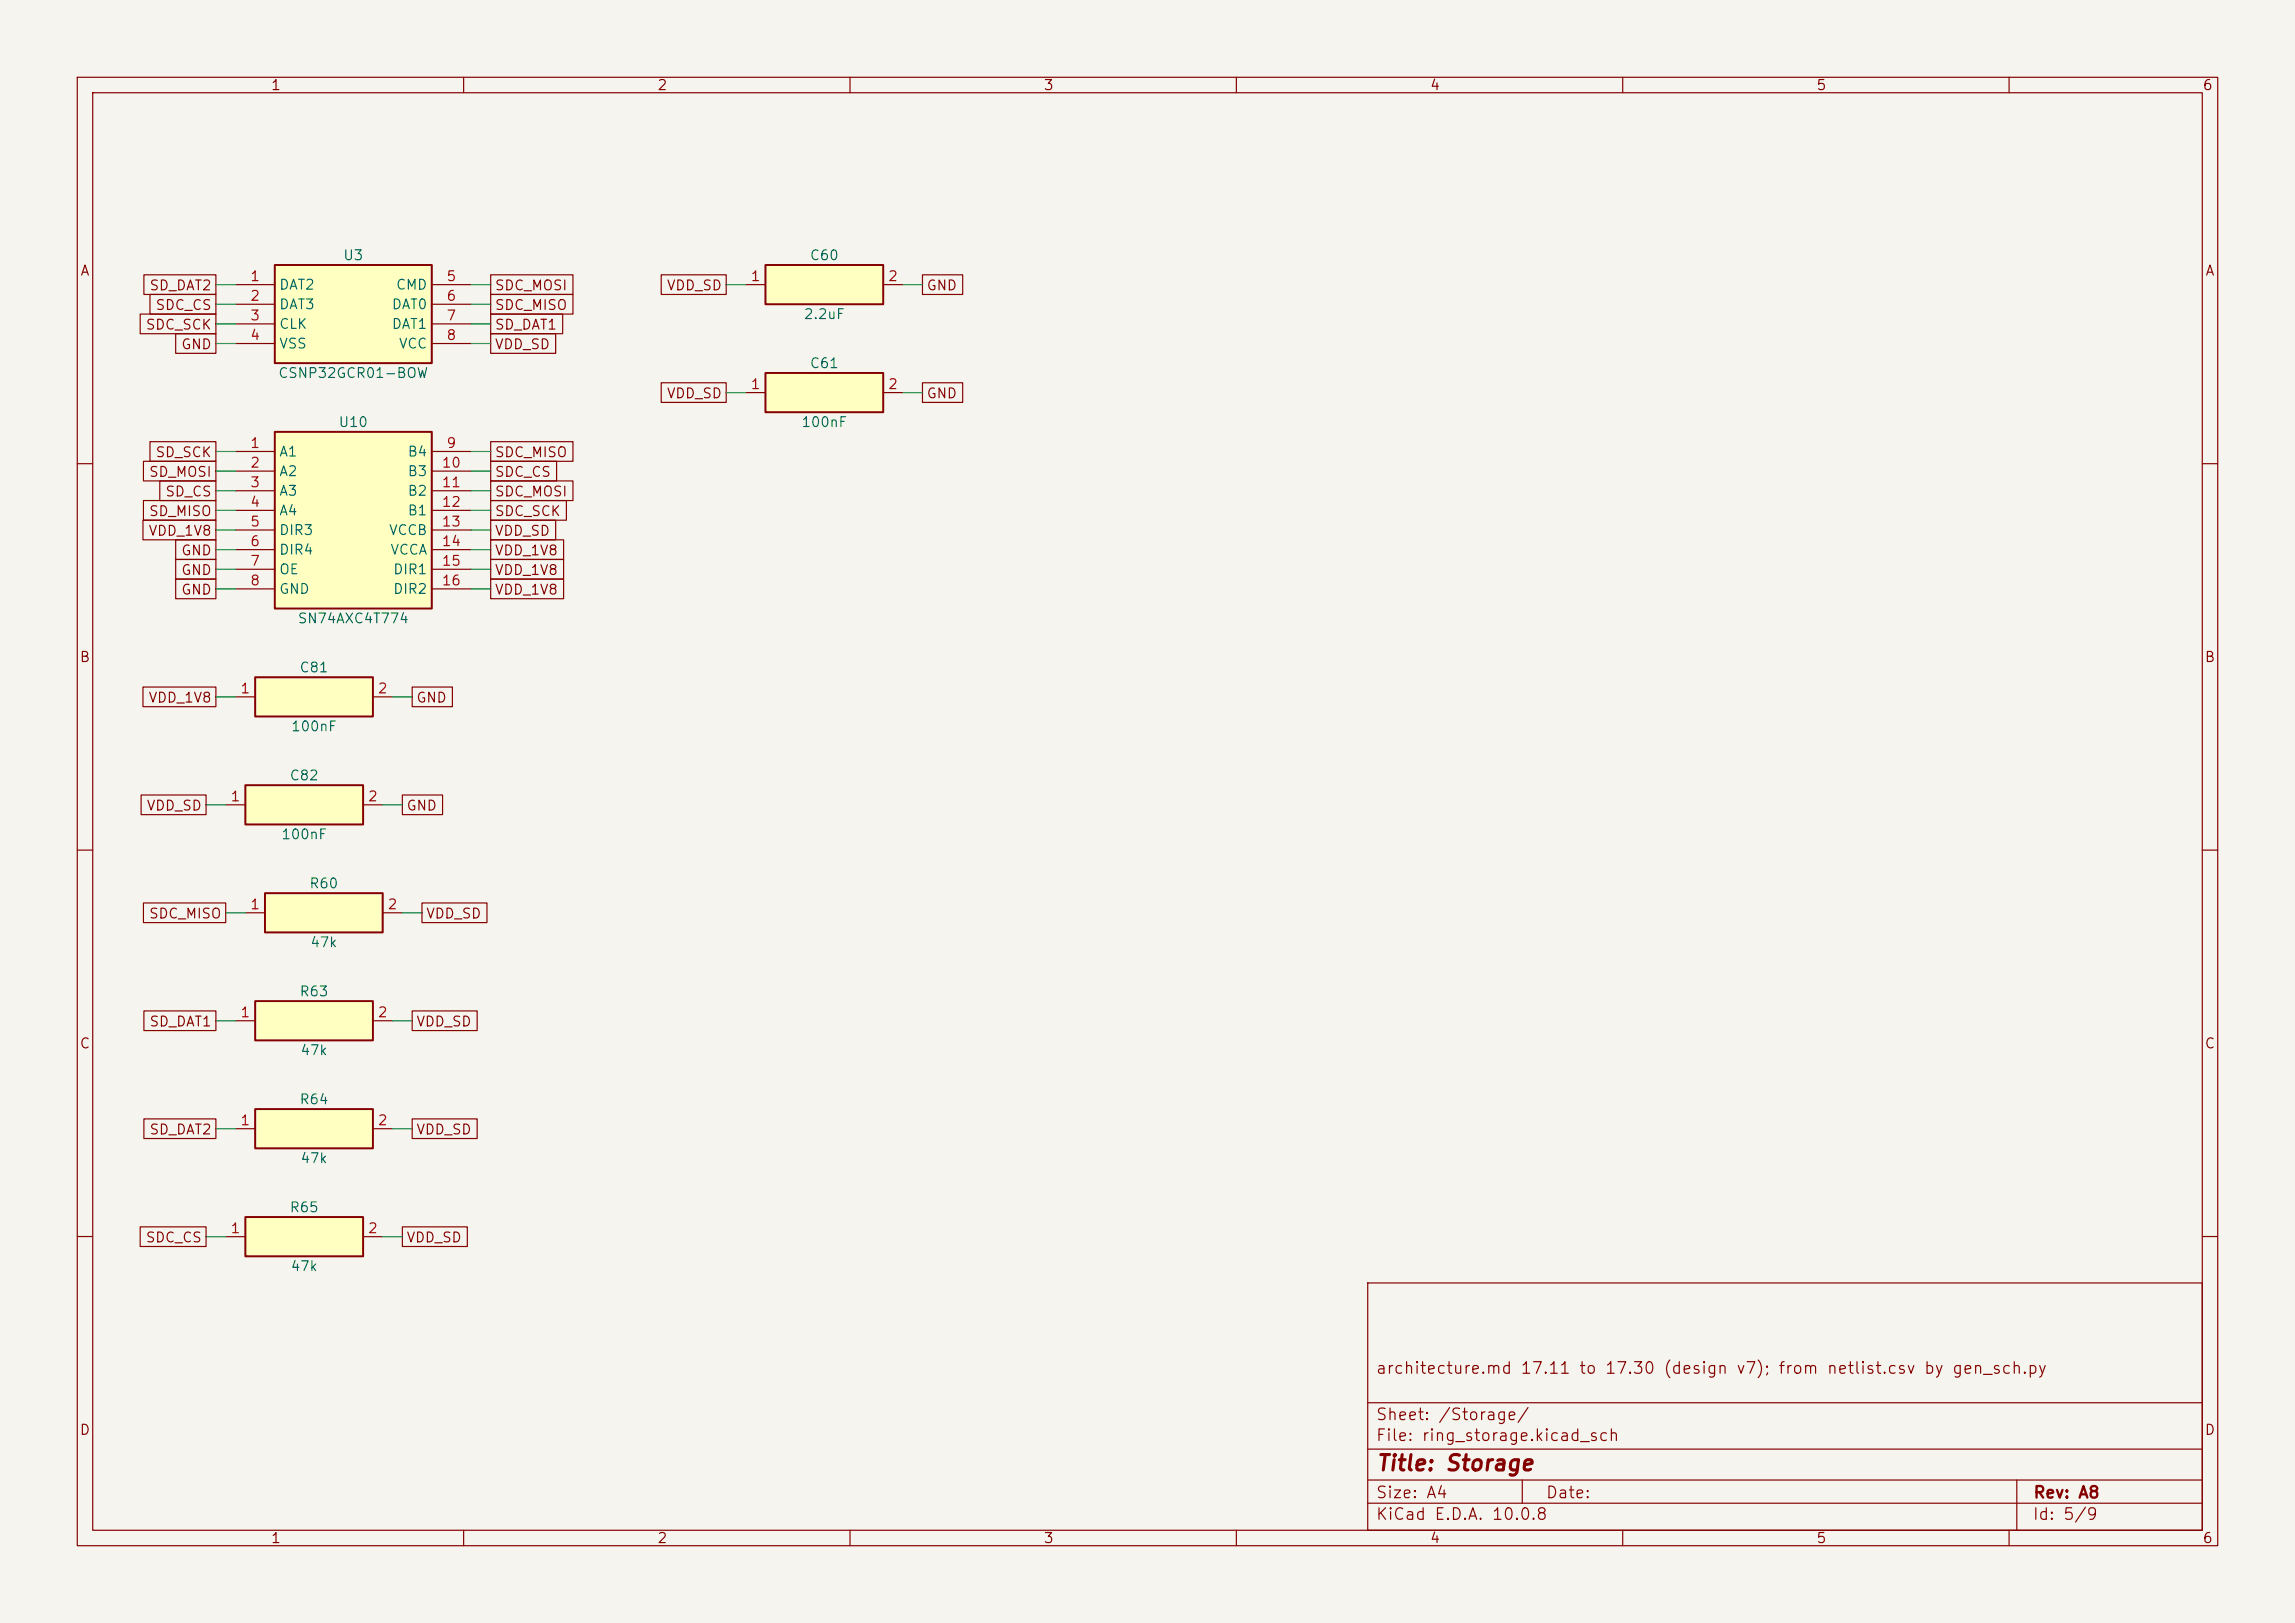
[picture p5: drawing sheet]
<svg xmlns="http://www.w3.org/2000/svg" width="297mm" height="210mm" viewBox="0 0 297 210" stroke-linecap="round" stroke-linejoin="round" font-family="sans-serif">
<defs><g id="words">
<text font-size="2" fill="#840000" x="178" y="190.8">Title: Storage</text>
<g font-size="1.5" fill="#840000">
<text x="178" y="178.1">architecture.md 17.11 to 17.30 (design v7); from netlist.csv by gen_sch.py</text>
<text x="178" y="184.1">Sheet: /Storage/</text>
<text x="178" y="186.8">File: ring_storage.kicad_sch</text>
<text x="178" y="197">KiCad E.D.A. 10.0.8</text>
<text x="178" y="194.2">Size: A4</text>
<text x="200" y="194.2">Date:</text>
<text x="263" y="197">Id: 5/9</text>
<text x="263" y="194.2">Rev: A8</text>
</g>
<g font-size="1.3" fill="#840000">
<text x="35" y="12">1</text>
<text x="85" y="12">2</text>
<text x="135" y="12">3</text>
<text x="185" y="12">4</text>
<text x="235" y="12">5</text>
<text x="285" y="12">6</text>
<text x="10.3" y="36">A</text>
<text x="285.3" y="36">A</text>
<text x="19.3" y="37.9">SD_DAT2</text>
<text x="20" y="40.4">SDC_CS</text>
<text x="63.9" y="37.9">SDC_MOSI</text>
<text x="63.9" y="40.4">SDC_MISO</text>
<text x="86.2" y="37.9">VDD_SD</text>
<text x="119.8" y="37.9">GND</text>
<text x="18.8" y="43">SDC_SCK</text>
<text x="23.4" y="45.5">GND</text>
<text x="63.9" y="45.5">VDD_SD</text>
<text x="63.9" y="43">SD_DAT1</text>
<text x="86.2" y="51.9">VDD_SD</text>
<text x="119.8" y="51.9">GND</text>
<text x="20" y="59.5">SD_SCK</text>
<text x="63.9" y="59.5">SDC_MISO</text>
<text x="19.2" y="62">SD_MOSI</text>
<text x="21.3" y="64.6">SD_CS</text>
<text x="63.9" y="64.6">SDC_MOSI</text>
<text x="63.9" y="62">SDC_CS</text>
<text x="19.1" y="69.6">VDD_1V8</text>
<text x="19.2" y="67.1">SD_MISO</text>
<text x="63.9" y="69.6">VDD_SD</text>
<text x="63.9" y="67.1">SDC_SCK</text>
<text x="23.4" y="77.3">GND</text>
<text x="23.4" y="74.7">GND</text>
<text x="23.4" y="72.2">GND</text>
<text x="63.9" y="77.3">VDD_1V8</text>
<text x="63.9" y="74.7">VDD_1V8</text>
<text x="63.9" y="72.2">VDD_1V8</text>
<text x="10.2" y="86">B</text>
<text x="285.2" y="86">B</text>
<text x="19.1" y="91.2">VDD_1V8</text>
<text x="53.8" y="91.2">GND</text>
<text x="18.9" y="105.2">VDD_SD</text>
<text x="52.5" y="105.2">GND</text>
<text x="19.2" y="119.2">SDC_MISO</text>
<text x="55.1" y="119.2">VDD_SD</text>
<text x="10.2" y="136">C</text>
<text x="19.3" y="133.1">SD_DAT1</text>
<text x="53.8" y="133.1">VDD_SD</text>
<text x="285.2" y="136">C</text>
<text x="19.3" y="147.1">SD_DAT2</text>
<text x="53.8" y="147.1">VDD_SD</text>
<text x="18.8" y="161.1">SDC_CS</text>
<text x="52.5" y="161.1">VDD_SD</text>
<text x="10.2" y="186">D</text>
<text x="285.2" y="186">D</text>
<text x="35" y="200">1</text>
<text x="85" y="200">2</text>
<text x="135" y="200">3</text>
<text x="185" y="200">4</text>
<text x="235" y="200">5</text>
<text x="285" y="200">6</text>
</g>
<g font-size="1.3" fill="#006464">
<text x="44.3" y="34">U3</text>
<text x="104.7" y="34">C60</text>
<text x="36" y="37.8">DAT2</text>
<text x="36" y="40.3">DAT3</text>
<text x="50.6" y="40.3">DAT0</text>
<text x="51.2" y="37.8">CMD</text>
<text x="103.9" y="41.6">2.2uF</text>
<text x="36" y="42.9">CLK</text>
<text x="36" y="45.4">VSS</text>
<text x="50.6" y="42.9">DAT1</text>
<text x="51.5" y="45.4">VCC</text>
<text x="104.7" y="48">C61</text>
<text x="35.9" y="49.2">CSNP32GCR01-BOW</text>
<text x="36" y="59.4">A1</text>
<text x="43.7" y="55.6">U10</text>
<text x="52.7" y="59.4">B4</text>
<text x="103.6" y="55.6">100nF</text>
<text x="36" y="61.9">A2</text>
<text x="36" y="64.5">A3</text>
<text x="52.7" y="61.9">B3</text>
<text x="52.7" y="64.5">B2</text>
<text x="36" y="67">A4</text>
<text x="36" y="69.5">DIR3</text>
<text x="50.2" y="69.5">VCCB</text>
<text x="52.7" y="67">B1</text>
<text x="36" y="72.1">DIR4</text>
<text x="36" y="74.6">OE</text>
<text x="36" y="77.2">GND</text>
<text x="50.4" y="72.1">VCCA</text>
<text x="50.8" y="74.6">DIR1</text>
<text x="50.8" y="77.2">DIR2</text>
<text x="38.4" y="81">SN74AXC4T774</text>
<text x="38.7" y="87.3">C81</text>
<text x="37.6" y="94.9">100nF</text>
<text x="37.4" y="101.3">C82</text>
<text x="36.3" y="108.9">100nF</text>
<text x="39.9" y="115.3">R60</text>
<text x="40.1" y="122.9">47k</text>
<text x="38.7" y="129.2">R63</text>
<text x="38.8" y="136.9">47k</text>
<text x="38.7" y="143.2">R64</text>
<text x="38.8" y="150.8">47k</text>
<text x="37.4" y="157.2">R65</text>
<text x="37.5" y="164.8">47k</text>
</g>
<g font-size="1.3" fill="#a90000">
<text x="32.3" y="36.7">1</text>
<text x="32.3" y="39.2">2</text>
<text x="32.3" y="41.8">3</text>
<text x="57.7" y="36.7">5</text>
<text x="57.7" y="39.2">6</text>
<text x="57.7" y="41.8">7</text>
<text x="97.1" y="36.7">1</text>
<text x="114.8" y="36.7">2</text>
<text x="32.3" y="44.3">4</text>
<text x="57.7" y="44.3">8</text>
<text x="97.1" y="50.7">1</text>
<text x="114.8" y="50.7">2</text>
<text x="32.3" y="58.3">1</text>
<text x="57.7" y="58.3">9</text>
<text x="32.3" y="60.8">2</text>
<text x="32.3" y="63.4">3</text>
<text x="32.3" y="65.9">4</text>
<text x="57.1" y="60.8">10</text>
<text x="57.1" y="63.4">11</text>
<text x="57.1" y="65.9">12</text>
<text x="32.3" y="68.4">5</text>
<text x="32.3" y="71">6</text>
<text x="57.1" y="68.4">13</text>
<text x="57.1" y="71">14</text>
<text x="32.3" y="73.5">7</text>
<text x="32.3" y="76.1">8</text>
<text x="57.1" y="73.5">15</text>
<text x="57.1" y="76.1">16</text>
<text x="31" y="90">1</text>
<text x="48.8" y="90">2</text>
<text x="29.7" y="104">1</text>
<text x="47.5" y="104">2</text>
<text x="32.3" y="118">1</text>
<text x="50.1" y="118">2</text>
<text x="31" y="131.9">1</text>
<text x="48.8" y="131.9">2</text>
<text x="31" y="145.9">1</text>
<text x="48.8" y="145.9">2</text>
<text x="29.7" y="159.9">1</text>
<text x="47.5" y="159.9">2</text>
</g>
</g></defs>
<path d="M0 0h297v210h-297z" fill="#f5f4ef" stroke="#f5f4ef" stroke-width=".13"/>
<g fill="none" stroke="#840000" stroke-width=".15">
<path d="M10 10h277v190h-277zM12 12h273v186h-273zM60 10v2M110 10v2M160 10v2M210 10v2M260 10v2M10 60h2M285 60h2M10 110h2M285 110h2M10 160h2"/>
<path d="M177 166h108v32h-108zM285 160h2M60 198v2M110 198v2M160 198v2M177 194.5h108M177 191.5h108M177 187.5h108M177 181.5h108M197 191.5v3M210 198v2M260 198v2"/>
<path d="M261 191.5v6.5"/>
</g>
<path d="M33 87.6h15.3v5.1h-15.3z" fill="#ffffc2"/>
<path d="M33 87.6h15.3v5.1h-15.3z" fill="none" stroke="#840000" stroke-width=".25"/>
<path d="M30.5 90.2h2.5M48.3 90.2h2.5" fill="none" stroke="#840000" stroke-width=".15"/>
<path d="M35.6 55.9h20.3v22.8h-20.3z" fill="#ffffc2"/>
<path d="M35.6 55.9h20.3v22.8h-20.3z" fill="none" stroke="#840000" stroke-width=".25"/>
<g fill="none" stroke="#840000" stroke-width=".15">
<path d="M30.5 58.4h5.1M55.9 58.4h5.1M30.5 61h5.1M30.5 63.5h5.1M30.5 66h5.1M30.5 68.6h5.1M30.5 71.1h5.1M30.5 73.7h5.1M30.5 76.2h5.1M55.9 61h5.1M55.9 63.5h5.1M55.9 66h5.1"/>
<path d="M55.9 68.6h5.1M55.9 71.1h5.1M55.9 73.7h5.1M55.9 76.2h5.1"/>
</g>
<path d="M99.1 48.3h15.2v5h-15.2z" fill="#ffffc2"/>
<path d="M99.1 48.3h15.2v5h-15.2z" fill="none" stroke="#840000" stroke-width=".25"/>
<path d="M96.5 50.8h2.6M114.3 50.8h2.5" fill="none" stroke="#840000" stroke-width=".15"/>
<path d="M99.1 34.3h15.2v5.1h-15.2z" fill="#ffffc2"/>
<path d="M99.1 34.3h15.2v5.1h-15.2z" fill="none" stroke="#840000" stroke-width=".25"/>
<path d="M96.5 36.8h2.6M114.3 36.8h2.5" fill="none" stroke="#840000" stroke-width=".15"/>
<path d="M35.6 34.3h20.3v12.7h-20.3z" fill="#ffffc2"/>
<path d="M35.6 34.3h20.3v12.7h-20.3z" fill="none" stroke="#840000" stroke-width=".25"/>
<path d="M30.5 36.8h5.1M30.5 39.4h5.1M55.9 36.8h5.1M55.9 39.4h5.1M30.5 41.9h5.1M30.5 44.5h5.1M55.9 41.9h5.1M55.9 44.5h5.1" fill="none" stroke="#840000" stroke-width=".15"/>
<path d="M31.7 157.5h15.3v5.1h-15.3z" fill="#ffffc2"/>
<path d="M31.7 157.5h15.3v5.1h-15.3z" fill="none" stroke="#840000" stroke-width=".25"/>
<path d="M29.2 160h2.5M47 160h2.5" fill="none" stroke="#840000" stroke-width=".15"/>
<path d="M33 143.5h15.3v5.1h-15.3z" fill="#ffffc2"/>
<path d="M33 143.5h15.3v5.1h-15.3z" fill="none" stroke="#840000" stroke-width=".25"/>
<path d="M30.5 146.1h2.5M48.3 146.1h2.5" fill="none" stroke="#840000" stroke-width=".15"/>
<path d="M33 129.5h15.3v5.1h-15.3z" fill="#ffffc2"/>
<path d="M33 129.5h15.3v5.1h-15.3z" fill="none" stroke="#840000" stroke-width=".25"/>
<path d="M30.5 132.1h2.5M48.3 132.1h2.5" fill="none" stroke="#840000" stroke-width=".15"/>
<path d="M34.3 115.6h15.2v5.1h-15.2z" fill="#ffffc2"/>
<path d="M34.3 115.6h15.2v5.1h-15.2z" fill="none" stroke="#840000" stroke-width=".25"/>
<path d="M31.7 118.1h2.6M49.5 118.1h2.6" fill="none" stroke="#840000" stroke-width=".15"/>
<path d="M31.7 101.6h15.3v5.1h-15.3z" fill="#ffffc2"/>
<path d="M31.7 101.6h15.3v5.1h-15.3z" fill="none" stroke="#840000" stroke-width=".25"/>
<g fill="none" stroke="#840000" stroke-width=".15">
<path d="M18.6 35.6h9.3v2.5h-9.3zM19.4 38.1h8.5v2.5h-8.5zM63.5 35.6h10.6v2.5h-10.6zM63.5 38.1h10.6v2.5h-10.6zM85.6 35.6h8.4v2.5h-8.4zM119.4 35.6h5.2v2.5h-5.2zM18.1 40.6h9.8v2.6h-9.8zM18.6 59.7h9.3v2.5h-9.3zM19.4 57.1h8.5v2.6h-8.5zM22.7 43.2h5.2v2.5h-5.2zM63.5 43.2h8.4v2.5h-8.4zM63.5 59.7h8.5v2.5h-8.5z"/>
<path d="M63.5 40.6h9.3v2.6h-9.3zM63.5 57.1h10.6v2.6h-10.6zM85.6 49.5h8.4v2.6h-8.4zM119.4 49.5h5.2v2.6h-5.2zM18.5 67.3h9.4v2.6h-9.4zM18.6 64.8h9.3v2.5h-9.3zM20.7 62.2h7.2v2.6h-7.2zM22.7 74.9h5.2v2.6h-5.2zM22.7 72.4h5.2v2.5h-5.2zM22.7 69.8h5.2v2.6h-5.2zM63.5 74.9h9.4v2.6h-9.4zM63.5 72.4h9.4v2.5h-9.4z"/>
<path d="M63.5 69.8h9.4v2.6h-9.4zM63.5 67.3h8.4v2.6h-8.4zM63.5 64.8h9.8v2.5h-9.8zM63.5 62.2h10.6v2.6h-10.6zM18.5 88.9h9.4v2.5h-9.4zM53.3 88.9h5.2v2.5h-5.2zM18.3 102.9h8.4v2.5h-8.4zM18.6 116.8h10.6v2.6h-10.6zM29.2 104.1h2.5M47 104.1h2.5M52.1 102.9h5.2v2.5h-5.2zM54.6 116.8h8.4v2.6h-8.4z"/>
<path d="M18.6 130.8h9.3v2.6h-9.3zM53.3 130.8h8.4v2.6h-8.4zM18.1 158.7h8.6v2.6h-8.6zM18.6 144.8h9.3v2.5h-9.3zM52.1 158.7h8.4v2.6h-8.4zM53.3 144.8h8.4v2.5h-8.4z"/>
</g>
<g fill="none" stroke="#009600" stroke-width=".15">
<path d="M27.9 36.8h2.6M27.9 39.4h2.6M61 36.8h2.5M61 39.4h2.5M94 36.8h2.5M116.8 36.8h2.6M27.9 58.4h2.6M27.9 44.5h2.6M27.9 41.9h2.6M61 58.4h2.5M61 44.5h2.5M61 41.9h2.5"/>
<path d="M94 50.8h2.5M116.8 50.8h2.6M27.9 66h2.6M27.9 61h2.6M27.9 63.5h2.6M27.9 68.6h2.6M27.9 71.1h2.6M27.9 73.7h2.6M27.9 76.2h2.6M61 66h2.5M61 61h2.5M61 63.5h2.5"/>
<path d="M61 68.6h2.5M61 71.1h2.5M61 73.7h2.5M61 76.2h2.5M27.9 90.2h2.6M50.8 90.2h2.5M26.7 104.1h2.5M29.2 118.1h2.5M49.5 104.1h2.6M52.1 118.1h2.5M27.9 132.1h2.6M50.8 132.1h2.5"/>
<path d="M27.9 146.1h2.6M50.8 146.1h2.5M26.7 160h2.5M49.5 160h2.6"/>
</g>
<use href="#words"/>
</svg>
